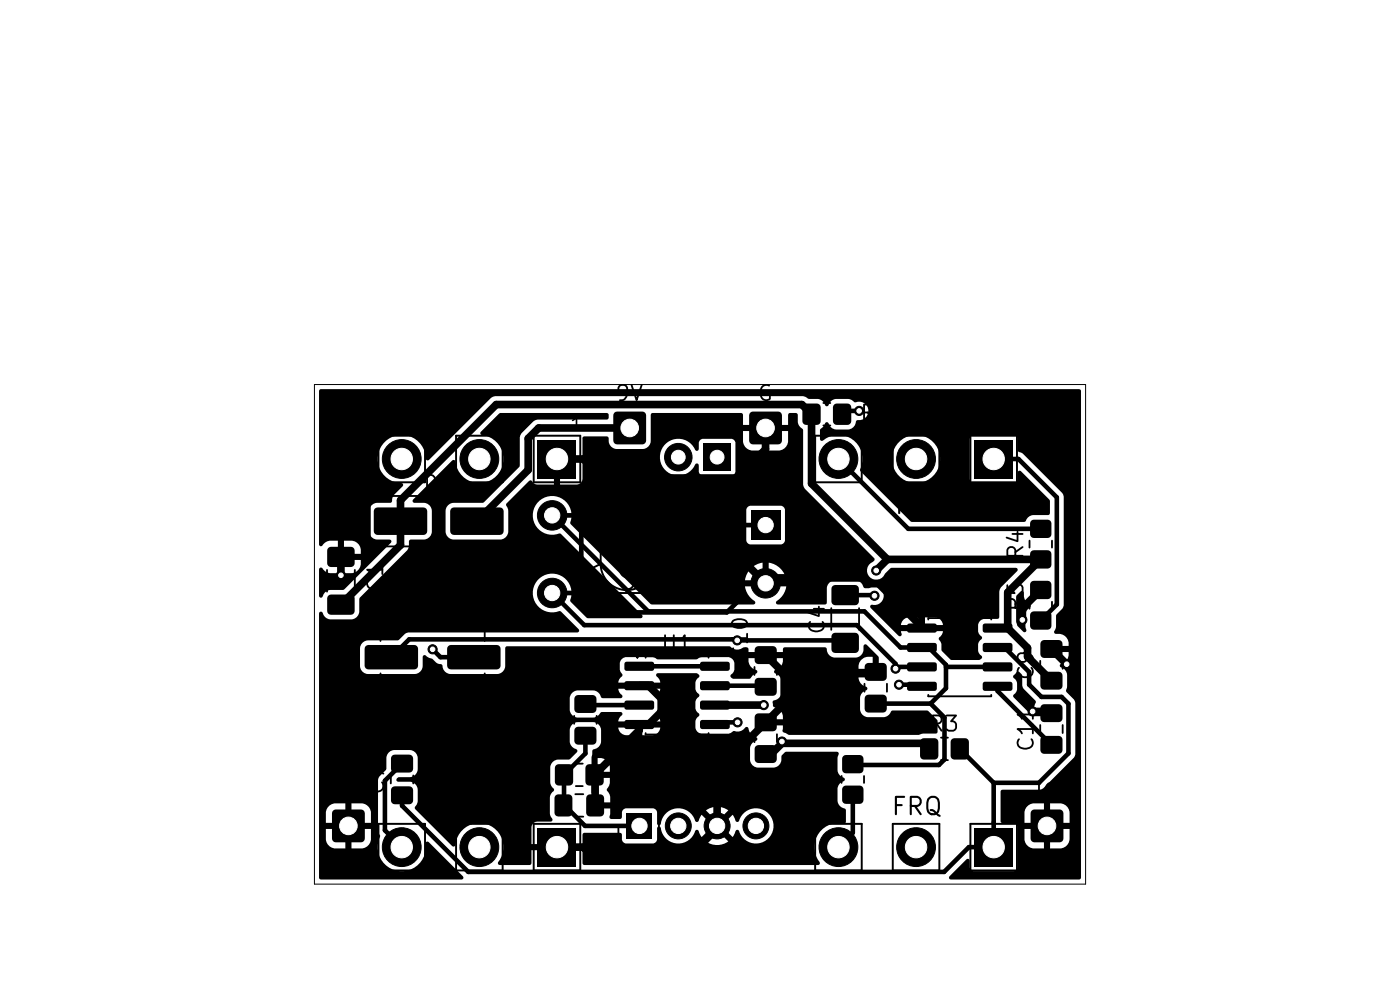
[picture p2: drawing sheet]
<svg xmlns="http://www.w3.org/2000/svg" width="297mm" height="210mm" viewBox="0 0 297 210" stroke-linecap="round" stroke-linejoin="round" font-family="sans-serif">
<defs><g id="words">
<g font-size="3.7">
<text x="189" y="110">THR</text>
<text x="188.8" y="173.8">FRQ</text>
</g>
<g font-size="3.2">
<text x="130.3" y="85.9">9V</text>
<text x="160.4" y="85.9">G</text>
<text x="182.2" y="90">R6</text>
<text x="89.5" y="104.9">D1</text>
<text x="217.9" y="119" transform="rotate(-90 217.9 119)">R4</text>
<text x="82.1" y="126" transform="rotate(-90 82.1 126)">C1</text>
<text x="217.9" y="130" transform="rotate(-90 217.9 130)">R5</text>
<text x="175.8" y="134.9" transform="rotate(-90 175.8 134.9)">C4</text>
<text x="140" y="139">U1</text>
<text x="159.5" y="140.5" transform="rotate(-90 159.5 140.5)">C10</text>
<text x="182.8" y="149.5" transform="rotate(-90 182.8 149.5)">C6</text>
<text x="220.1" y="144.6" transform="rotate(-90 220.1 144.6)">C9</text>
<text x="196.8" y="156">R3</text>
<text x="220.1" y="159.8" transform="rotate(-90 220.1 159.8)">C11</text>
<text x="110.1" y="167">R1</text>
<text x="82.3" y="168.9" transform="rotate(-90 82.3 168.9)">C7</text>
<text x="110.1" y="172.7">C2</text>
<text x="219.3" y="170.3">IG</text>
</g>
<text font-size="2.9" x="120.6" y="92.1">1</text>
</g></defs>
<g fill="#000">
<path d="M114 93.3h8.3v8.2h-8.3zM95.9 97.7a.4 .4 0 0 1 .7 .2 5.1 5.1 0 0 0 5.4 4.5 5.1 5.1 0 0 0 4.8-5.1 5.1 5.1 0 0 0-4.8-5.1l-.1-.2 .1-.4 4.1-4 22.8 .1a1.06 1.06 0 0 1 .2 1.1l-.4 .2h-14.7l-.4 .1-.4 .3-2.6 2.5-.2 .4-.1 .5v6l-.1 .3-7.7 7.6h-6.3a1.76 1.76 0 0 0-1.7 1.6l.1 4.9a1.72 1.72 0 0 0 1.6 1.3l10.3-.1a1.78 1.78 0 0 0 1.3-1.6v-4.5l-.5-1.2 .1-.2 4.9-4.9a.43 .43 0 0 1 .7 .3l.3 .2 .6 .3h3.6v-3.2h1.3v3.2h3.6a1.26 1.26 0 0 0 1.2-1.2v-3.6h-3.3v-1.3h19.7a4 4 0 0 0 3.1 4.1 4 4 0 0 0 4.5-2.4 .4 .4 0 0 1 .6 .3v1.4a.97 .97 0 0 0 .9 .8h6.2a.97 .97 0 0 0 .7-.9v-6.1a.96 .96 0 0 0-.8-.8h-6.2a.97 .97 0 0 0-.8 .8v1.6a.4 .4 0 0 1-.7-.1 3.9 3.9 0 0 0-4.2-2.3 3.9 3.9 0 0 0-3.3 3.6h-16.4v-3.6a.42 .42 0 0 1 .4-.5h4.7h.2l.2 .4a1.9 1.9 0 0 0 1.7 2.2h5.9a1.77 1.77 0 0 0 1.3-1.6v-5.6l.3-.4h18.9l.2 .1 .2 .3v2.1h3.1l-.2 .4 .2 .9h-3.1v2.4a2.11 2.11 0 0 0 1.9 1.8h2.3v-3.1l.4 .2 .9-.2v3.1h2.3a2.11 2.11 0 0 0 1.8-1.9v-2.3h-3l.1-.4-.1-.9h3v-2.1l.1-.2 .3-.2h1.2l.4 .2 .1 1.7a2.02 2.02 0 0 0 1 1.5l.1 11.8 .1 .5 .2 .4 14.7 14.7 .1 .4-.3 .4a1.97 1.97 0 0 0-.7 3.2 1.97 1.97 0 0 0 3.2-.6l1.4-1.4h26.4a.4 .4 0 0 1 .4 .3 .4 .4 0 0 1-.1 .4l-3.4 3.5-.3 .4-.1 .4-.1 5.7-.3 .2h-2.8a1.45 1.45 0 0 0-1.3 1.3v1.4l.8 1.4-.6 .8-.2 .5v1.4l.9 1.3-.5 .5-6 .1-2.1-1.9-.1-.3a2.23 2.23 0 0 0-.4-2l-.2-.4 .7-.8 .2-.7h-8.9l.2 .5a.4 .4 0 0 1-.2 .5 .4 .4 0 0 1-.5 0l-2.3-2.3h11.7v-.3a1.77 1.77 0 0 0-1.6-1.3h-2.2v1.6h-1.3v-1.6h-2.4a1.77 1.77 0 0 0-1.4 1.6h-2.8l-3.6-3.6a.42 .42 0 0 1 0-.6 .42 .42 0 0 1 .6-.1 1.98 1.98 0 0 0 2.1-2.5 1.98 1.98 0 0 0-3.1-1l-1-.1a2.33 2.33 0 0 0-1.8-1.6h-4.6a1.75 1.75 0 0 0-1.5 1.7v3l-.2 .4h-10.2a.4 .4 0 0 1-.4-.2 .4 .4 0 0 1 .2-.5 4.4 4.4 0 0 0 2-3.1h-2.9l.1-.4-.1-.9h2.9l-.1-.4a4.4 4.4 0 0 0-3.6-3.3v2.8l-.5-.1-.8 .1v-2.8h-.4a4.4 4.4 0 0 0-3.4 3.7h2.9l-.1 .4 .1 .9h-2.9l.1 .4a5.1 5.1 0 0 0 2.1 2.9 .4 .4 0 0 1-.4 .5h-21.7l-17-17-.1-.4a3.9 3.9 0 0 0 .1-2.7h37.2v6.6a.96 .96 0 0 0 .8 .8h6.7a.97 .97 0 0 0 .7-.8v-6.7a.97 .97 0 0 0-.8-.7h-6.6a.96 .96 0 0 0-.8 .8h-37.2l-.2-.3a4.1 4.1 0 0 0-5.4-2.2 4.1 4.1 0 0 0-2.1 5.5 4.1 4.1 0 0 0 5.4 2.1l17.4 17.3a.4 .4 0 0 1 .1 .4 .4 .4 0 0 1-.4 .2h-11.2l-.3-.1-3.3-3.3-.1-.4a4.1 4.1 0 0 0-3.4-5.6 4.1 4.1 0 0 0-4.5 4.6 4.1 4.1 0 0 0 5.5 3.3l.4 .1 3.8 3.8 .1 .2-.2 .4-36.1 .1-.7 .3-1.5 1.3h-6.4a1.76 1.76 0 0 0-1.6 1.7v4a1.75 1.75 0 0 0 1.6 1.5l10.3-.1a1.77 1.77 0 0 0 1.4-1.6v-1.9v-.3l.4-.1 .9 .6 .7 .2 .8 .8 1.2 .3 .2 .3a1.78 1.78 0 0 0 1.6 1.8l10.3-.1a1.77 1.77 0 0 0 1.4-1.6v-3.8v-.2l.4-.2 47.3 .1a2.3 2.3 0 0 0 3 .1l.7 .1 .2 .3v.6h7.3l.1-.8 .3-.2h8.5l.2 .1 .2 .3a1.74 1.74 0 0 0 1.6 1.8h4.8a1.95 1.95 0 0 0 1.4-2.4 .4 .4 0 0 1 .2-.4 .4 .4 0 0 1 .5 .1l2.5 2.6v2.7a.48 .48 0 0 1-.6 .4 .47 .47 0 0 1-.4 .7h-3.3v.6a2.25 2.25 0 0 0 1.8 2 .4 .4 0 0 1-.1 .6 1.75 1.75 0 0 0-1.3 1.6v2.9a1.73 1.73 0 0 0 1.6 1.2h3.6a2.34 2.34 0 0 0 1.4-1.3h7.8l2 2.1-.1 2.5-.3 .2h-2.6l-1 .3h-27.5l-1.3-.6v-1.4h-3.3l-.3-.3-.1-.6 .3-.4h3.4a2.17 2.17 0 0 0-1.8-2.6l-.3-.3-.1-.9 .2-.2a1.87 1.87 0 0 0 1.7-1.7l-.1-2.7a2.36 2.36 0 0 0-1.4-1.5 .4 .4 0 0 1 .2-.6l.8-.4 .4-.5h16.4v.7h3v-2.6a2.38 2.38 0 0 0-3 1.8v.1h-16.4l.4-.8v-.8h-7.3v.7a2.25 2.25 0 0 0 1.8 1.9 .4 .4 0 0 1-.2 .7l-.8 .4-.6 .7-3.6-.1a.56 .56 0 0 1-.3-.8l.5-.6 .2-.4v-1.4a1.45 1.45 0 0 0-1.3-1.3h-5.7l-1.1 .5h-8.1l-1.1-.5h-5.7a1.45 1.45 0 0 0-1.3 1.3v1.4l.6 1.2-.7 .8-.2 .7h8.9l-.2-.7-.6-.6a.4 .4 0 0 1-.1-.4 .4 .4 0 0 1 .4-.3h8.2a.62 .62 0 0 1 .4 .9l-.3 .2a2.42 2.42 0 0 0-.4 2.2l.2 .5 .5 .6a.4 .4 0 0 1 0 .6l-.5 .6-.2 .5v1.4l.9 1.4-.7 .8-.2 .4v1.6l.4 .7 .9 .4h6a1.94 1.94 0 0 1 1.9-.4 2.26 2.26 0 0 0 1.5-1 .41 .41 0 0 1 .6 .5 2.35 2.35 0 0 0 1.8 1.8 .4 .4 0 0 1-.2 .6 1.75 1.75 0 0 0-1.3 1.6v2.6a1.75 1.75 0 0 0 1.7 1.5h3.6a2.11 2.11 0 0 0 1.4-2.5l1-.8h10.7h.3l.1 .4-.2 .9v2.9a2.1 2.1 0 0 0 1.5 1.4v.4a2.4 2.4 0 0 0-1.5 1.8v2.6a1.89 1.89 0 0 0 1.6 1.7l.2 .3v2.4l-.3 .4h-.2a5.2 5.2 0 0 0-5.5 2.4 5.2 5.2 0 0 0 .4 6v.2l-.4 .2h-49.5l-.2-.1-.2-.3v-2.7h-3.3v-1.3h3.3v-2v-.3l.4-.1h7.5l.4 .2v1.2a.96 .96 0 0 0 .9 .8h5.8a.96 .96 0 0 0 .8-.8l.1-2.6a.4 .4 0 0 1 .4-.2 .4 .4 0 0 1 .3 .3 3.8 3.8 0 0 0 3.5 3.3 3.8 3.8 0 0 0 3.9-2.8 .4 .4 0 0 1 .6 .2l.6 1.3 1.8-1.8 .2 .4 .7 .5-1.7 1.8a4 4 0 0 0 4.7 0l-1.8-1.8 .7-.5 .2-.4 1.8 1.8 .6-1.3a.4 .4 0 0 1 .4-.3 .4 .4 0 0 1 .4 .3 3.7 3.7 0 0 0 5.8 1.9 3.7 3.7 0 0 0 0-6 3.7 3.7 0 0 0-5.8 1.9 .4 .4 0 0 1-.4 .3 .4 .4 0 0 1-.4-.3l-.6-1.3-1.8 1.8-.2-.4-.7-.5 1.8-1.8a4 4 0 0 0-4.7 0l1.7 1.8-.7 .5-.2 .4-1.8-1.8-.6 1.3a.4 .4 0 0 1-.4 .3 .4 .4 0 0 1-.3-.3 3.8 3.8 0 0 0-4.1-2.6 3.8 3.8 0 0 0-3.3 3.5 .4 .4 0 0 1-.4 .1 .4 .4 0 0 1-.3-.4v-2.5l-.4-.6-.4-.1h-5.9a.97 .97 0 0 0-.8 .8v1l-.2 .4h-2h-.2l-.2-.4 .2-1.8h-2.8l-.4-.2v-.4l-.5-.1-.2-.2-.1-3.8h1.3l.1 .2v3.2h2.6l-.1-1.2-.1-.5-.5-.7a.45 .45 0 0 1 .1-.7 2.77 2.77 0 0 0 .5-2.1h-2.6v1.8h-1.3v-3.1h3.9v-1a2.17 2.17 0 0 0-2.6-1.9v2.9h-1.3v-3.1l.1-1.3 .3-.3 .3-.1a1.77 1.77 0 0 0 1.3-1.6l-.1-3h3.8a1.75 1.75 0 0 0 1.6 1.7l5.9-.1a1.77 1.77 0 0 0 1.4-1.6h-3.8v1.7h-1.3v-1.7h-7.6a1.71 1.71 0 0 0-1.5-1.1h-3.5a1.75 1.75 0 0 0-1.5 1.6v2.6a2.31 2.31 0 0 0 1.5 1.7v.5l-1.7 1.5h-2.4a1.75 1.75 0 0 0-1.6 1.7v3.2l.2 .7 .3 .4a.45 .45 0 0 1 .2 .8l-.5 .5-.2 .8v3.3l.4 1.1a.4 .4 0 0 1 .1 .5 .4 .4 0 0 1-.4 .2h-3.2a1.28 1.28 0 0 0-.9 1.2v3.6h3.3v1.3h-3.3v2.7l-.2 .4h-6.5l-.3-.2-.1-.3a5.2 5.2 0 0 0-2.1-8.1 5.2 5.2 0 0 0-7 4.6l-.2 .1-.4-.1-7.8-7.8-.1-.5 .4-.5 .2-.8v-2.7a1.76 1.76 0 0 0-1.6-1.4h-2.6a.4 .4 0 0 1-.2-.7l.4-.2h2.4a1.76 1.76 0 0 0 1.6-1.7v-2.7a1.76 1.76 0 0 0-1.6-1.4h-3.5a1.75 1.75 0 0 0-1.5 1.6l-.1 2.6-1.4 1.4-.3 .7 .1 11.2a1.08 1.08 0 0 1 .2 1.1 5.1 5.1 0 0 0 4.2 7.1 5.1 5.1 0 0 0 5.6-6 .4 .4 0 0 1 .6-.2l7.3 7.3 .1 .2-.1 .4-30.1 .1-.2-.1-.2-.3v-13.9h1.4v2.2h3.1l-.2 .5 .2 .8h-3.1v2.4a2.11 2.11 0 0 0 1.9 1.8h2.3v-3l.4 .1 .9-.1v3h2.3a2.11 2.11 0 0 0 1.8-1.9v-2.3h-3l.1-.4-.1-.9h3v-2.3a2.11 2.11 0 0 0-1.9-1.8h-2.2v3l-.4-.1-.9 .1v-3h-2.4a2.11 2.11 0 0 0-1.8 1.9h-1.4v-24.2h53.2v2.5a1.75 1.75 0 0 0 1.6 1.6h3.7l.8-.5 .7-.7h4a.4 .4 0 0 1 .3 .3 .4 .4 0 0 1-.1 .5 1.66 1.66 0 0 0-.7 1.2h8.9l-.2-.7-.7-.7 .5-1.3 .1-1.4-.6-1.3 .7-.8 .2-.7h-8.9a2.01 2.01 0 0 0 .8 1.5 .4 .4 0 0 1-.3 .5l-4.1-.1a2.33 2.33 0 0 0-1.7-1.5h-3.5a1.75 1.75 0 0 0-1.5 1.6h-53.2v-18a.4 .4 0 0 1 .3-.4 .4 .4 0 0 1 .5 .3 1.78 1.78 0 0 0 1.6 1.4h4.8a1.78 1.78 0 0 0 1.3-1.7l.1-2.9 10.1-10.1 .4-.8v-1.3l.4-.1h2.8a1.76 1.76 0 0 0 1.6-1.7v-4.8a1.76 1.76 0 0 0-1.6-1.3h-2.1l-.2-.1-.2-.4zM130.3 87.5l.6-.2h5.4a.81 .81 0 0 1 .8 .8v5.4a.81 .81 0 0 1-.8 .8h-5.4a.81 .81 0 0 1-.8-.8v-5.4zM149.2 94.1h5.8v5.8h-5.8zM159.2 87.5l.5-.2h5.4a.81 .81 0 0 1 .8 .8v5.4a.81 .81 0 0 1-.8 .8h-5.4a.81 .81 0 0 1-.8-.8v-5.4zM170.5 85.8l.5-.2h2.3a.81 .81 0 0 1 .8 .8v2.9a.81 .81 0 0 1-.8 .8h-2.3a.81 .81 0 0 1-.8-.8v-2.9zM176.9 85.8l.6-.2h2.3a.81 .81 0 0 1 .8 .8v2.9a.81 .81 0 0 1-.8 .8h-2.3a.81 .81 0 0 1-.8-.8v-2.9zM206.7 93.3h8.2v8.2h-8.2zM67.7 82.7l.4-.2 161 .1 .2 .3v103.3v.2l-.4 .2-27.4-.1-.2-.4 .1-.2 3.6-3.6a.4 .4 0 0 1 .5-.1 .4 .4 0 0 1 .2 .4v1.4a.97 .97 0 0 0 .8 .8h8.6a.97 .97 0 0 0 .8-.8v-8.6a.97 .97 0 0 0-.8-.8l-2.7-.1-.1-.3v-1.9h5v2.2h3.1l-.1 .5 .1 .8h-3.1v2.4a2.11 2.11 0 0 0 1.9 1.8h2.3v-3l.4 .1 .9-.1v3h2.2a2.1 2.1 0 0 0 1.9-1.9v-2.3h-3l.1-.4-.1-.9h3v-2.3a2.11 2.11 0 0 0-1.9-1.8h-2.2v3l-.4-.1-.9 .1v-3h-2.4a2.11 2.11 0 0 0-1.8 1.9h-5v-4.6l.4-.2 8.3-.1 7-7 .1-11.3-.3-.7-1.7-1.8 .3-1-.1-2.7a2.36 2.36 0 0 0-1.4-1.5 .4 .4 0 0 1 .2-.6 2.14 2.14 0 0 0 1.6-2.5h-3.3l-.3-.4v-.5l.2-.3 3.4-.1v-.6a2.18 2.18 0 0 0-2.7-1.9 .44 .44 0 0 1-.4-.4 .44 .44 0 0 1 .2-.5l.2-.7 .1-2.5 1.3-1.3 .3-.7-.1-23.5-8.6-8.7-1-.4-.1-2.8-.4-.6-.4-.1h-8.6a.97 .97 0 0 0-.8 .8v8.6a.97 .97 0 0 0 .8 .8l8.6-.1a.97 .97 0 0 0 .8-.8v-1.4l.2-.3 .3-.1 6.3 6.4v2.9l-.4 .2h-3.1a1.99 1.99 0 0 0-1.7 1.3l-24.3 .1-10.6-10.7-.1-.6a4.9 4.9 0 0 0 .5-2.4h6.2v.8a5.1 5.1 0 0 0 7.8 3.9 5.1 5.1 0 0 0 0-8.7 5.1 5.1 0 0 0-7.8 4h-6.2l-.2-.8a5.2 5.2 0 0 0-8.4-2.7h-.2l-.3-.4 .1-2.1 .6-.4 .6-1h.4a2.4 2.4 0 0 0 1.8 1.5h2.8a2.02 2.02 0 0 0 1.5-1.8l.8-.2a2 2 0 0 0 1.6-2.6 2 2 0 0 0-2.8-1.2l-1.1-.6-2.8-.1a2.02 2.02 0 0 0-1.8 1.5h-.4a2.11 2.11 0 0 0-1.8-1.5h-1.8l-1.3-.6h-65.3l-.8 .4-13.2 13.2a.4 .4 0 0 1-.4 .1 .4 .4 0 0 1-.3-.4 5.1 5.1 0 0 0-5.2-5 5.1 5.1 0 0 0-5 5.3 5.1 5.1 0 0 0 5.3 4.9l.1 .2-.1 .4-1.9 1.9-.2 .4-.2 1.1-.2 .1-2.9 .1a1.76 1.76 0 0 0-1.7 1.6l.1 4.9a1.72 1.72 0 0 0 1.6 1.3h2.6l.4 .2v.2l-10 10.1-.2 .1h-2.7a1.79 1.79 0 0 0-1.6 1.4l-.1 .2a.4 .4 0 0 1-.5 .1 .4 .4 0 0 1-.2-.4v-5.8a.44 .44 0 0 1 .5-.2 .44 .44 0 0 1 .3 .4l.9 .6 .5 .2h4.7a2.21 2.21 0 0 0 1.9-2.8h-3.5v2.8h-1.3v-4.1h4.8a2.24 2.24 0 0 0-1.9-2.8h-1.6v2.8h-1.3v-2.8h-1.8l-1 .4-.4 .4a.43 .43 0 0 1-.4 .4 .43 .43 0 0 1-.4-.4zM79.5 107.9l.6-.3h9.7a.81 .81 0 0 1 .8 .9v4.2a.81 .81 0 0 1-.8 .8h-9.7a.81 .81 0 0 1-.8-.8v-4.2zM95.7 107.9l.6-.3h9.7a.81 .81 0 0 1 .8 .9v4.2a.81 .81 0 0 1-.8 .8h-9.7a.81 .81 0 0 1-.8-.8v-4.2zM159.3 108.3h6.3v6.2h-6.3z"/>
<path d="M218.8 110.5l.5-.3h2.9a.81 .81 0 0 1 .9 .8v2.3a.81 .81 0 0 1-.9 .8h-2.9a.81 .81 0 0 1-.8-.8v-2.3zM69.6 126.4l.6-.3h4.2a.81 .81 0 0 1 .8 .8v2.7a.81 .81 0 0 1-.8 .8h-4.2a.81 .81 0 0 1-.8-.8v-2.7zM69.6 116.2l.6-.2h4.2a.81 .81 0 0 1 .8 .8v2.7a.81 .81 0 0 1-.8 .8h-4.2a.81 .81 0 0 1-.8-.8v-2.7zM77.6 137.1l.6-.3h9.7a.81 .81 0 0 1 .8 .8v3.6a.81 .81 0 0 1-.8 .8h-9.7a.81 .81 0 0 1-.9-.8v-3.6zM95.1 137.1l.6-.3h9.7a.81 .81 0 0 1 .8 .8v3.6a.81 .81 0 0 1-.8 .8h-9.7a.81 .81 0 0 1-.8-.8v-3.6zM134.4 138.4h1.6l-.8 1.1zM176.6 134.5l.6-.3h4.2a.81 .81 0 0 1 .8 .8v2.7a.81 .81 0 0 1-.8 .8h-4.2a.81 .81 0 0 1-.8-.8v-2.7zM176.6 124.3l.6-.2h4.2a.81 .81 0 0 1 .8 .8v2.7a.81 .81 0 0 1-.8 .8h-4.2a.81 .81 0 0 1-.8-.8v-2.7zM192.6 132.4l.3-.1h5.5l.3 .4v1.2l-.4 .3h-5.6l-.3-.5zM192.6 136.5l.3-.1h5.5l.3 .5v1.1l-.4 .3h-5.6l-.3-.5zM194.4 130.3h1.6l-.8 1.1zM208.6 136.5l.4-.1h5.5l.3 .5v1.1l-.5 .3h-5.5l-.3-.5z"/>
<path d="M208.6 132.4l.4-.1h5.5l.3 .4v1.2l-.5 .3h-5.5l-.3-.5zM215.7 126.3l.8-.9a.4 .4 0 0 1 .5 0 .4 .4 0 0 1 .2 .3 2.44 2.44 0 0 0 1.4 2.7l.1 .2-.3 .3a1.75 1.75 0 0 0-.9 1.5v2.5l.2 .7a.4 .4 0 0 1-.1 .5 .4 .4 0 0 1-.5-.1l-1.2-1.2-.3-.8v-5.4zM218.8 129.9l.5-.2h2.9a.81 .81 0 0 1 .9 .8v2.3a.81 .81 0 0 1-.9 .8h-2.9a.81 .81 0 0 1-.8-.8v-2.3zM218.8 123.4l.5-.2h2.9a.81 .81 0 0 1 .9 .8v2.3a.81 .81 0 0 1-.9 .8h-2.9a.81 .81 0 0 1-.8-.8v-2.3zM218.8 117l.5-.3h2.9a.81 .81 0 0 1 .9 .8v2.3a.81 .81 0 0 1-.9 .8h-2.9a.81 .81 0 0 1-.8-.8v-2.3zM220.9 136l.6-.2h3.1a.81 .81 0 0 1 .8 .8v2.2a.81 .81 0 0 1-.8 .8h-3.1a.81 .81 0 0 1-.8-.8v-2.2zM122.1 154.4l.5-.2h3.1a.81 .81 0 0 1 .8 .8v2.2a.81 .81 0 0 1-.8 .8h-3.1a.81 .81 0 0 1-.8-.8v-2.2zM122.1 147.7l.5-.3h3.1a.81 .81 0 0 1 .8 .8v2.2a.81 .81 0 0 1-.8 .8h-3.1a.81 .81 0 0 1-.8-.8v-2.2zM132.6 140.5l.3-.1h5.6l.3 .5-.1 1.1-.4 .3h-5.5l-.3-.5zM132.6 144.6l.3-.1h5.6l.3 .5-.1 1.1-.4 .3h-5.5l-.3-.5zM132.6 148.7l.3-.1h5.6l.3 .5-.1 1.1-.4 .3h-5.5l-.3-.4zM132.6 152.9l.3-.2 5.6 .1 .3 .4-.1 1.2-.4 .3-5.5-.1-.3-.4z"/>
<path d="M148.6 152.9l.4-.2 5.5 .1 .3 .4v1.2l-.5 .3-5.5-.1-.3-.4zM148.6 148.7l.4-.1h5.5l.3 .5v1.1l-.5 .3h-5.5l-.3-.4zM148.6 144.6l.4-.1h5.5l.3 .5v1.1l-.5 .3h-5.5l-.3-.5zM148.6 140.5l.4-.1h5.5l.3 .5v1.1l-.5 .3h-5.5l-.3-.5zM160.3 151.6l.6-.3h3.1a.81 .81 0 0 1 .8 .8v2.2a.81 .81 0 0 1-.8 .8h-3.1a.81 .81 0 0 1-.8-.8v-2.2zM160.3 144l.6-.2h3.1a.81 .81 0 0 1 .8 .8v2.2a.81 .81 0 0 1-.8 .8h-3.1a.81 .81 0 0 1-.8-.8v-2.2zM160.3 137.3l.6-.2h3.1a.81 .81 0 0 1 .8 .8v2.2a.81 .81 0 0 1-.8 .8h-3.1a.81 .81 0 0 1-.8-.8v-2.2zM183.7 147.6l.5-.2h3.1a.81 .81 0 0 1 .8 .8v2.2a.81 .81 0 0 1-.8 .8h-3.1a.81 .81 0 0 1-.8-.8v-2.2zM183.7 140.9l.5-.3h3.1a.81 .81 0 0 1 .8 .8v2.2a.81 .81 0 0 1-.8 .8h-3.1a.81 .81 0 0 1-.8-.8v-2.2zM192.6 140.6l.3-.1h5.5l.3 .5v1.1l-.4 .3h-5.6l-.3-.4zM192.6 144.8l.3-.2 5.5 .1 .3 .4v1.2l-.4 .3-5.6-.1-.3-.4zM195.4 156.8l.6-.2h2.3a.81 .81 0 0 1 .8 .8v2.9a.81 .81 0 0 1-.8 .8h-2.3a.81 .81 0 0 1-.8-.8v-2.9z"/>
<path d="M201.9 156.8l.6-.2h2.2a.81 .81 0 0 1 .9 .8v2.9a.81 .81 0 0 1-.9 .8h-2.2a.81 .81 0 0 1-.8-.8v-2.9zM208.6 144.8l.4-.2 5.5 .1 .3 .4v1.2l-.5 .3-5.5-.1-.3-.4zM208.6 140.6l.4-.1h5.5l.3 .5v1.1l-.5 .3h-5.5l-.3-.4zM215.6 142.6l.4-.2 .2 .1 .5 .5 .3 2.8 2.8 3-.4 1.1v.7h3.3l.3 .3v.8l-.3 .2-3.8-.1-4-4.1v-.2l.7-.7 .2-.6v-1.4l-.2-.4-.5-.5a.4 .4 0 0 1 0-.7zM220.9 142.7l.6-.2h3.1a.81 .81 0 0 1 .8 .8v2.2a.81 .81 0 0 1-.8 .8h-3.1a.81 .81 0 0 1-.8-.8v-2.2zM220.9 156.3l.6-.2h3.1a.81 .81 0 0 1 .8 .8v2.2a.81 .81 0 0 1-.8 .8h-3.1a.81 .81 0 0 1-.8-.8v-2.2zM220.9 149.6l.6-.2h3.1a.81 .81 0 0 1 .8 .8v2.2a.81 .81 0 0 1-.8 .8h-3.1a.81 .81 0 0 1-.8-.8v-2.2zM70.7 172l.5-.3h5.4a.81 .81 0 0 1 .8 .8v5.4a.81 .81 0 0 1-.8 .8h-5.4a.81 .81 0 0 1-.8-.8v-5.4zM83.2 167l.6-.2h3a.81 .81 0 0 1 .8 .8v2.2a.81 .81 0 0 1-.8 .8h-3a.81 .81 0 0 1-.9-.8v-2.2zM83.2 160.3l.6-.2h3a.81 .81 0 0 1 .8 .8v2.2a.81 .81 0 0 1-.8 .8h-3a.81 .81 0 0 1-.9-.8v-2.2zM117.9 168.7l.5-.2h2.2a.81 .81 0 0 1 .8 .8v3.1a.81 .81 0 0 1-.8 .8h-2.2a.81 .81 0 0 1-.8-.8v-3.1zM117.9 162.3l.6-.2h2.3a.81 .81 0 0 1 .8 .8v2.9a.81 .81 0 0 1-.8 .8h-2.3a.81 .81 0 0 1-.8-.8v-2.9z"/>
<path d="M114 175.6h8.3v8.2h-8.3zM124.4 162.3l.6-.2h2.3a.81 .81 0 0 1 .8 .8v2.9a.81 .81 0 0 1-.8 .8h-2.3a.81 .81 0 0 1-.8-.8v-2.9zM124.6 168.7l.6-.2h2.1a.81 .81 0 0 1 .9 .8v3.1a.81 .81 0 0 1-.9 .8h-2.1a.81 .81 0 0 1-.8-.8v-3.1zM132.9 172.4h5.5v5.6h-5.5zM160.3 158.3l.6-.3h3.1a.81 .81 0 0 1 .8 .9v2.1a.81 .81 0 0 1-.8 .9h-3.1a.81 .81 0 0 1-.8-.9v-2.1zM178.9 166.9l.6-.3h2.9a.81 .81 0 0 1 .8 .9v2.2a.81 .81 0 0 1-.8 .8h-2.9a.81 .81 0 0 1-.9-.8v-2.2zM178.9 160.4l.6-.2h2.9a.81 .81 0 0 1 .8 .8v2.2a.81 .81 0 0 1-.8 .8h-2.9a.81 .81 0 0 1-.9-.8v-2.2zM206.7 175.6h8.2v8.2h-8.2zM218.9 172l.5-.3h5.4a.81 .81 0 0 1 .8 .8v5.4a.81 .81 0 0 1-.8 .8h-5.4a.81 .81 0 0 1-.8-.8v-5.4z"/>
</g>
<g fill="#000" stroke="#000" stroke-width=".21">
<circle cx="85.2" cy="97.4" r="4.1"/>
<circle cx="101.7" cy="97.4" r="4.1"/>
<circle cx="143.9" cy="97" r="2.92"/>
<circle cx="177.9" cy="97.4" r="4.1"/>
<circle cx="182.3" cy="87.2" r=".97"/>
<circle cx="194.3" cy="97.4" r="4.1"/>
<circle cx="117.1" cy="109.3" r="3.1"/>
<circle cx="72.3" cy="122" r=".97"/>
<circle cx="91.8" cy="137.7" r=".97"/>
<circle cx="117.1" cy="125.8" r="3.1"/>
<circle cx="156.4" cy="135.8" r=".97"/>
<circle cx="162.4" cy="123.7" r="3.1"/>
<circle cx="185.5" cy="126.4" r=".97"/>
<circle cx="185.9" cy="121" r=".97"/>
<circle cx="216.9" cy="131.5" r=".97"/>
<circle cx="156.5" cy="153.2" r=".97"/>
<circle cx="162" cy="149.6" r=".97"/>
<circle cx="165.9" cy="157.3" r=".97"/>
<circle cx="190" cy="141.8" r=".97"/>
<circle cx="190.7" cy="145.2" r=".97"/>
<circle cx="219.1" cy="150.9" r=".97"/>
<circle cx="226.3" cy="140.9" r=".97"/>
<circle cx="85.2" cy="179.7" r="4.1"/>
<circle cx="101.7" cy="179.7" r="4.1"/>
<circle cx="143.9" cy="175.2" r="2.76"/>
<circle cx="152.1" cy="175.2" r="2.76"/>
<circle cx="160.4" cy="175.2" r="2.76"/>
<circle cx="177.9" cy="179.7" r="4.1"/>
<circle cx="194.3" cy="179.7" r="4.1"/>
</g>
<g fill="none" stroke="#000" stroke-width="1.6">
<path d="M118.2 97.4h5.5l4.1 4h28.5M133.6 90.8h-19.3l-2.2 2.2v6.7l-10.9 10.9M162.4 90.8v4.5l-6.1 6.1M72.3 118.1v3.9M156.3 101.4v16.2l6.1 6.1 1.2-1.1h19.6l1.2 1.2h2l9.2 9.2v.2M188.2 118.7h32.6l-7 7v7.5M188.2 118.7l-16-16.1v-14.7l-2.1-2.1h-64.8l-20.3 20.3v9.5l-12.7 12.7M188.2 118.7l-2.3 2.3M162.4 139l4 3.9M211.6 133.2h2.2M213.8 133.2l4.2 4.2v1.9l5.1 5.1M220.8 125.1l-3.9 3.9v2.5"/>
<path d="M223.1 137.7l3.2 3.2M135.6 145.5h2l2.7 2.6v2.9l-2.7 2.7h-2v1.2l-9.5 9.5 .2 .1v6.4M140.2 151.1l11.9 11.9M151.7 149.6h10.3M165.9 157.7h30l1.2 1.2M165.9 157.7l-2.3 2.3h-1.2M165.9 157.3v.4M166.4 142.9v6.4l-13.8 13.7h-.5M185.8 142.5l-.4 .4h-19M219.1 150.9h3.6l.4 .4M152.1 163v12.7l-4.4 4.5h-23.5l-.5-.5h-5.5"/>
</g>
<g fill="none" stroke="#000" stroke-width=".97">
<path d="M177.9 97.4l14.8 14.8h28.1M182.3 87.2h-2.9l-.8 .7M210.8 97.4h5.3l8.1 8.1v22.7l-3.4 3.4M117.1 109.3l20.4 20.4h45.9l7.6 7.7h6l3.7 3.6v5l-3.3 3.3M91.8 137.7l1.6 1.7h7.1M117.1 125.8l6.9 6.8h57.8l8.2 8.2v1M179.3 136.4l-.5-.6h-22.4l-.2-.2h-69.4l-3.8 3.8M179.3 126.2h6.1l.1 .2M211.6 137.4h1.5l5.2 5.2v2.6l2.6 2.6h4.3l1.5 1.5v10.5l-6.3 6.3h-9.6M124.2 149.3l.2 .3h11.2M124.2 156.1v3.7l-4.5 4.6v6.3M135.6 141.3h16.1"/>
<path d="M151.7 145.5h10.5l.2 .2M156.5 153.2h-4.4l-.4 .5M185.8 149.3h11.6M190 141.5h5.6M190.7 145.2h4.5l.4 .4M190.7 145.2h.1M197.4 149.3l3 2.9v8.9l-1.2 1.2h-18.1l-.2-.2M200.7 141.5h10.9M203.6 158.9l7.2 7.2M211.6 145.6v1l11.5 11.4M85.3 162l-3.6 3.6v10.5l3.5 3.6M119.7 170.7l4.4 4.5h11.6"/>
<path d="M119.7 170.7l-.2 .2M180.9 168.6v8.1l-3 3M210.8 166.1v13.6h-5.3l-5.2 5.3h-101l-14-14.1v-2.2"/>
</g>
<path d="M66.7 81.6h163.6v105.9h-163.6z" fill="none" stroke="#000" stroke-width=".21"/>
<g fill="none" stroke="#000" stroke-width=".39">
<path d="M174.7 85.5h1.4M174.7 90.3h1.4M101.2 105.2h-22.7v10.7h22.7M218.4 114.7v1.5M223.2 114.7v1.5M69.4 120.9v4.6M75.3 120.9v4.6M77.4 133.4h2.5M78.7 132.1v2.6M80.7 136v-4.2l3.5-3.4h18.6v7.6M134.4 138.4h1.6l-.8 1.1zM137 139.5v-.3h13.3v.3"/>
<path d="M176.3 129v4.6M182.2 129v4.6M194.4 130.3h1.6l-.8 1.1zM196.9 131.4v-.3h13.4v.3M218.4 127.7v1.4M223.2 127.7v1.4M80.7 142.8v4.2l3.5 3.5h18.6v-7.7M121.8 151.9v1.6M126.6 151.9v1.6M137 155.5v.3h13.3v-.3M160.1 141.5v1.7M160.1 155.7v1.7"/>
<path d="M164.8 141.5v1.7M164.8 155.7v1.7M183.4 145v1.7M188.2 145v1.7M196.9 147.4v.3h13.4v-.3M199.6 156.5h1.5M220.7 140.2v1.7M220.7 153.8v1.7M225.4 140.2v1.7M225.4 153.8v1.7M82.9 164.5v1.7M87.7 164.5v1.7"/>
<path d="M122 168.5h1.7M122 173.2h1.7M122.2 162h1.4M122.2 166.8h1.4M131.2 175.2v4.5h4.5M139.8 170.7h25v9h-25zM178.5 164.6v1.5M183.3 164.6v1.5M199.6 161.2h1.5"/>
</g>
<g fill="none" stroke="#000" stroke-width=".41">
<path d="M80.3 92.4h9.9v9.9h-9.9zM96.8 92.4h9.8v9.9h-9.8zM113.2 92.4h9.9v9.9h-9.9zM172.9 92.4h9.9v9.9h-9.9zM189.4 92.4h9.9v9.9h-9.9zM205.9 92.4h9.8v9.9h-9.8zM123.3 109.3h32.9M123.3 113.4l4.1 2.1M127.4 115.5a5.6 5.6 0 0 1 5.6-5.6 5.6 5.6 0 0 1 5.5 5.6v4.1a5.6 5.6 0 0 1-5.5 5.6 5.6 5.6 0 0 1-5.6-5.6M127.4 119.6l-4.1 2.1M127.4 115.5v4.1M133.2 110.2a1.26 1.26 0 0 1 1.2 1.4 1.26 1.26 0 0 1-1.5 1 1.7 1.7 0 0 0-1.3 2.1 1.7 1.7 0 0 0 2 1.3 1.7 1.7 0 0 1 1.2 2 1.7 1.7 0 0 1-2 1.3 1.68 1.68 0 0 0-1.2 2 1.68 1.68 0 0 0 1.9 1.2 1.24 1.24 0 0 1 .9 1.4 1.24 1.24 0 0 1-1.2 1.1"/>
<path d="M146.4 114.7l1.6 1.6h-1.6zM147.2 118l1.6 1.6h-1.6zM148.8 113.9l-1.6 1.6M149.7 117.2l-1.7 1.6M152.1 111.4h-4.1a6.2 6.2 0 0 0-6.2 6.2 6.2 6.2 0 0 0 6.2 6.1h4.1M152.1 109.3v16.5M153.4 111.8h1.6M154.2 111v1.6M123.3 125.8h32.9M80.3 174.8h9.9v9.8h-9.9zM96.8 174.8h9.8v9.8h-9.8zM113.2 174.8h9.9v9.8h-9.9z"/>
<path d="M172.9 174.8h9.9v9.8h-9.9zM189.4 174.8h9.9v9.8h-9.9zM205.9 174.8h9.8v9.8h-9.8z"/>
</g>
<path d="M117.1 109.3h6.2M123.3 107.3l2.1-2.1h28.8l2 2.1v20.6l-2 2h-28.8l-2.1-2zM156.2 111.4h6.2M117.1 125.8h6.2M156.2 123.7h6.2" fill="none" stroke="#000" stroke-width=".99"/>
<g fill="#fff" stroke="#fff" stroke-width=".21">
<circle cx="185.9" cy="121" r=".49"/>
<circle cx="165.9" cy="157.3" r=".49"/>
<circle cx="162" cy="149.6" r=".49"/>
<circle cx="226.3" cy="140.9" r=".49"/>
<circle cx="72.3" cy="122" r=".49"/>
<circle cx="219.1" cy="150.9" r=".49"/>
<circle cx="216.9" cy="131.5" r=".49"/>
<circle cx="156.5" cy="153.2" r=".49"/>
<circle cx="156.4" cy="135.8" r=".49"/>
<circle cx="185.5" cy="126.4" r=".49"/>
<circle cx="190.7" cy="145.2" r=".49"/>
<circle cx="91.8" cy="137.7" r=".49"/>
<circle cx="190" cy="141.8" r=".49"/>
<circle cx="182.3" cy="87.2" r=".49"/>
<circle cx="118.2" cy="179.7" r="2.27"/>
<circle cx="101.7" cy="179.7" r="2.27"/>
<circle cx="85.2" cy="179.7" r="2.27"/>
<circle cx="135.7" cy="175.2" r="1.62"/>
<circle cx="143.9" cy="175.2" r="1.62"/>
<circle cx="152.1" cy="175.2" r="1.62"/>
<circle cx="160.4" cy="175.2" r="1.62"/>
<circle cx="73.9" cy="175.2" r="1.86"/>
<circle cx="162.4" cy="90.8" r="1.86"/>
<circle cx="133.6" cy="90.8" r="1.86"/>
<circle cx="118.2" cy="97.4" r="2.27"/>
<circle cx="101.7" cy="97.4" r="2.27"/>
<circle cx="85.2" cy="97.4" r="2.27"/>
<circle cx="210.8" cy="97.4" r="2.27"/>
<circle cx="194.3" cy="97.4" r="2.27"/>
<circle cx="177.9" cy="97.4" r="2.27"/>
<circle cx="162.4" cy="111.4" r="1.62"/>
<circle cx="162.4" cy="123.7" r="1.62"/>
<circle cx="117.1" cy="109.3" r="1.62"/>
<circle cx="117.1" cy="125.8" r="1.62"/>
<circle cx="222.1" cy="175.2" r="1.86"/>
<circle cx="210.8" cy="179.7" r="2.27"/>
<circle cx="194.3" cy="179.7" r="2.27"/>
<circle cx="177.9" cy="179.7" r="2.27"/>
<circle cx="152.1" cy="97" r="1.46"/>
<circle cx="143.9" cy="97" r="1.46"/>
</g>
<use href="#words"/>
</svg>
